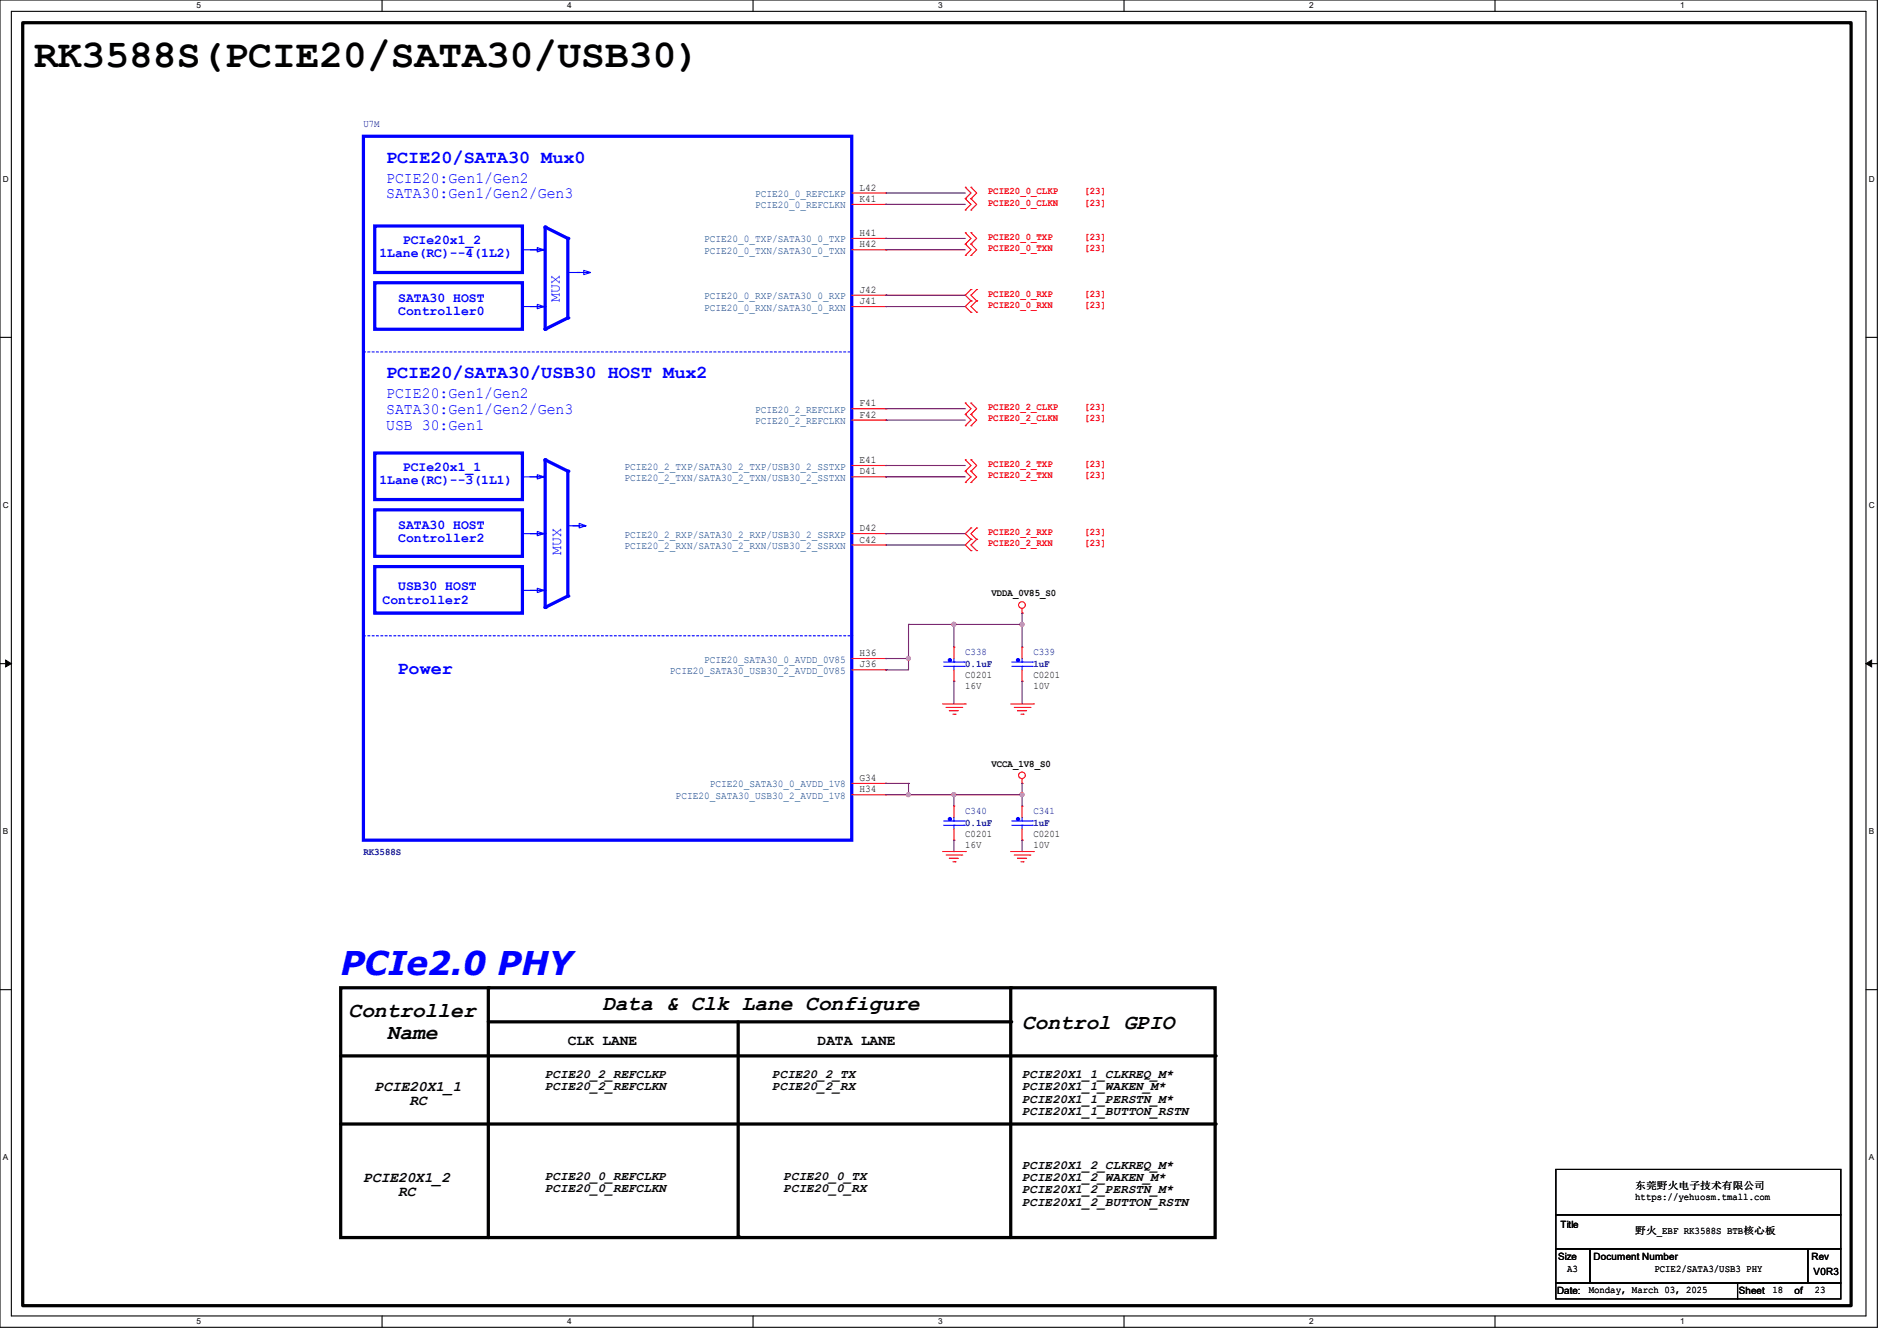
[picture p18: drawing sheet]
<svg xmlns="http://www.w3.org/2000/svg" width="297mm" height="210mm" viewBox="0 0 297 210" stroke-linecap="round" stroke-linejoin="round" font-family="sans-serif">
<defs><g id="words">
<text font-size="6.2" x="5.3" y="10.5">RK3588S(PCIE20/SATA30/USB30)</text>
<text font-size="5.1" fill="#00f" x="53.3" y="152.7">PCIe2.0 PHY</text>
<g font-size="3.3">
<text x="54.6" y="159.3">Controller</text>
<text x="94.2" y="158.2">Data &amp; Clk Lane Configure</text>
<text x="160" y="161.1">Control GPIO</text>
<text x="60.6" y="162.6">Name</text>
</g>
<g font-size="2.8" fill="#00f">
<text x="60.5" y="25.5">PCIE20/SATA30 Mux0</text>
<text x="60.5" y="59.3">PCIE20/SATA30/USB30 HOST Mux2</text>
<text x="62.2" y="105.5">Power</text>
</g>
<g font-size="2.5" fill="#00f">
<text x="60.5" y="28.6">PCIE20:Gen1/Gen2</text>
<text x="60.5" y="31.1">SATA30:Gen1/Gen2/Gen3</text>
<text x="60.5" y="62.4">PCIE20:Gen1/Gen2</text>
<text x="60.5" y="64.9">SATA30:Gen1/Gen2/Gen3</text>
<text x="60.5" y="67.3">USB 30:Gen1</text>
</g>
<g font-size="2.3" fill="#00f">
<text x="87.6" y="47.3" transform="rotate(-90 87.6 47.3)">MUX</text>
<text x="87.8" y="87" transform="rotate(-90 87.8 87)">MUX</text>
</g>
<g font-size="2.3">
<text x="88.9" y="163.7">CLK LANE</text>
<text x="128" y="163.7">DATA LANE</text>
<text x="58.7" y="170.8">PCIE20X1_1</text>
<text x="64.1" y="173.1">RC</text>
<text x="56.9" y="185">PCIE20X1_2</text>
<text x="62.3" y="187.3">RC</text>
</g>
<g font-size="2.1" fill="#00f">
<text x="59.4" y="40.3">1Lane(RC)--4(1L2)</text>
<text x="63.1" y="38.2">PCIe20x1_2</text>
<text x="62.4" y="47.2">SATA30 HOST</text>
<text x="62.4" y="49.4">Controller0</text>
<text x="59.4" y="75.9">1Lane(RC)--3(1L1)</text>
<text x="63.1" y="73.7">PCIe20x1_1</text>
<text x="62.4" y="82.8">SATA30 HOST</text>
<text x="62.4" y="84.9">Controller2</text>
<text x="59.9" y="94.5">Controller2</text>
<text x="62.4" y="92.4">USB30 HOST</text>
</g>
<g font-size="1.9">
<text x="85.3" y="168.8">PCIE20_2_REFCLKP</text>
<text x="85.3" y="170.7">PCIE20_2_REFCLKN</text>
<text x="120.9" y="168.8">PCIE20_2_TX</text>
<text x="120.9" y="170.7">PCIE20_2_RX</text>
<text x="160" y="168.8">PCIE20X1_1_CLKREQ_M*</text>
<text x="160" y="170.7">PCIE20X1_1_WAKEN_M*</text>
<text x="160" y="172.7">PCIE20X1_1_PERSTN_M*</text>
<text x="160" y="174.6">PCIE20X1_1_BUTTON_RSTN</text>
<text x="85.3" y="184.8">PCIE20_0_REFCLKP</text>
<text x="122.7" y="184.8">PCIE20_0_TX</text>
<text x="160" y="183">PCIE20X1_2_CLKREQ_M*</text>
<text x="160" y="185">PCIE20X1_2_WAKEN_M*</text>
<text x="85.3" y="186.7">PCIE20_0_REFCLKN</text>
<text x="122.7" y="186.7">PCIE20_0_RX</text>
<text x="160" y="186.9">PCIE20X1_2_PERSTN_M*</text>
<text x="160" y="188.8">PCIE20X1_2_BUTTON_RSTN</text>
</g>
<g font-size="1.6" fill="#000080">
<text x="56.9" y="19.9">U7M</text>
<text x="151.1" y="102.6">C338</text>
<text x="151.1" y="104.4">0.1uF</text>
<text x="161.8" y="102.6">C339</text>
<text x="161.8" y="104.4">1uF</text>
<text x="151.1" y="127.5">C340</text>
<text x="151.1" y="129.3">0.1uF</text>
<text x="161.8" y="127.5">C341</text>
<text x="161.8" y="129.3">1uF</text>
<text x="56.9" y="133.9">RK3588S</text>
</g>
<g font-size="1.6">
<text x="134.6" y="29.8">L42</text>
<text x="134.6" y="31.6">K41</text>
<text x="134.6" y="37">H41</text>
<text x="134.6" y="38.7">H42</text>
<text x="134.6" y="45.8">J42</text>
<text x="134.6" y="47.6">J41</text>
<text x="134.6" y="63.6">F41</text>
<text x="134.6" y="65.4">F42</text>
<text x="134.6" y="72.5">E41</text>
<text x="134.6" y="74.3">D41</text>
<text x="134.6" y="83.2">D42</text>
<text x="134.6" y="85">C42</text>
<text x="155.2" y="93.4">VDDA_0V85_S0</text>
<text x="134.6" y="102.7">H36</text>
<text x="134.6" y="104.5">J36</text>
<text x="151.1" y="106.1">C0201</text>
<text x="151.1" y="107.9">16V</text>
<text x="161.8" y="106.1">C0201</text>
<text x="161.8" y="107.9">10V</text>
<text x="134.6" y="122.3">G34</text>
<text x="134.6" y="124.1">H34</text>
<text x="155.2" y="120.1">VCCA_1V8_S0</text>
<text x="151.1" y="131">C0201</text>
<text x="161.8" y="131">C0201</text>
<text x="151.1" y="132.8">16V</text>
<text x="161.8" y="132.8">10V</text>
<text x="256" y="187.9">https://yehuosm.tmall.com</text>
<text x="256" y="186.1">东莞野火电子技术有限公司</text>
<text x="243.9" y="197.4">Size</text>
<text x="244.3" y="192.2">Title</text>
<text x="249.5" y="197.4">Document Number</text>
<text x="256" y="193.3">野火_EBF RK3588S BTB核心板</text>
<text x="283.6" y="197.4">Rev</text>
<text x="243.8" y="202.7">Date:</text>
<text x="245.3" y="199.1">A3</text>
<text x="248.7" y="202.5">Monday, March 03, 2025</text>
<text x="259" y="199.1">PCIE2/SATA3/USB3 PHY</text>
<text x="272.2" y="202.7">Sheet</text>
<text x="277.5" y="202.5">18</text>
<text x="280.9" y="202.7">of</text>
<text x="283.9" y="199.7">V0R3</text>
<text x="284.1" y="202.5">23</text>
</g>
<g font-size="1.6" fill="#004080">
<text x="118.2" y="30.9">PCIE20_0_REFCLKP</text>
<text x="118.2" y="32.6">PCIE20_0_REFCLKN</text>
<text x="110.2" y="38">PCIE20_0_TXP/SATA30_0_TXP</text>
<text x="110.2" y="39.8">PCIE20_0_TXN/SATA30_0_TXN</text>
<text x="110.2" y="46.9">PCIE20_0_RXP/SATA30_0_RXP</text>
<text x="110.2" y="48.6">PCIE20_0_RXN/SATA30_0_RXN</text>
<text x="118.2" y="64.6">PCIE20_2_REFCLKP</text>
<text x="118.2" y="66.4">PCIE20_2_REFCLKN</text>
<text x="97.8" y="73.5">PCIE20_2_TXP/SATA30_2_TXP/USB30_2_SSTXP</text>
<text x="97.8" y="75.3">PCIE20_2_TXN/SATA30_2_TXN/USB30_2_SSTXN</text>
<text x="97.8" y="84.2">PCIE20_2_RXP/SATA30_2_RXP/USB30_2_SSRXP</text>
<text x="97.8" y="86">PCIE20_2_RXN/SATA30_2_RXN/USB30_2_SSRXN</text>
<text x="104.9" y="105.5">PCIE20_SATA30_USB30_2_AVDD_0V85</text>
<text x="110.2" y="103.8">PCIE20_SATA30_0_AVDD_0V85</text>
<text x="105.8" y="125.1">PCIE20_SATA30_USB30_2_AVDD_1V8</text>
<text x="111.1" y="123.3">PCIE20_SATA30_0_AVDD_1V8</text>
</g>
<g font-size="1.6" fill="#f00">
<text x="154.7" y="30.4">PCIE20_0_CLKP</text>
<text x="154.7" y="32.2">PCIE20_0_CLKN</text>
<text x="169.8" y="30.4">[23]</text>
<text x="169.8" y="32.2">[23]</text>
<text x="154.7" y="37.5">PCIE20_0_TXP</text>
<text x="154.7" y="39.3">PCIE20_0_TXN</text>
<text x="169.8" y="37.5">[23]</text>
<text x="169.8" y="39.3">[23]</text>
<text x="154.7" y="46.4">PCIE20_0_RXP</text>
<text x="169.8" y="46.4">[23]</text>
<text x="154.7" y="48.2">PCIE20_0_RXN</text>
<text x="169.8" y="48.2">[23]</text>
<text x="154.7" y="64.2">PCIE20_2_CLKP</text>
<text x="154.7" y="66">PCIE20_2_CLKN</text>
<text x="169.8" y="64.2">[23]</text>
<text x="169.8" y="66">[23]</text>
<text x="154.7" y="73.1">PCIE20_2_TXP</text>
<text x="154.7" y="74.9">PCIE20_2_TXN</text>
<text x="169.8" y="73.1">[23]</text>
<text x="169.8" y="74.9">[23]</text>
<text x="154.7" y="83.8">PCIE20_2_RXP</text>
<text x="169.8" y="83.8">[23]</text>
<text x="154.7" y="85.6">PCIE20_2_RXN</text>
<text x="169.8" y="85.6">[23]</text>
</g>
<g font-size="1.3">
<text x="30.8" y="1.3">5</text>
<text x="88.8" y="1.3">4</text>
<text x="146.9" y="1.3">3</text>
<text x="205" y="1.3">2</text>
<text x="263.1" y="1.3">1</text>
<text x=".5" y="28.4">D</text>
<text x="292.6" y="28.4">D</text>
<text x=".5" y="79.5">C</text>
<text x="292.6" y="79.5">C</text>
<text x=".5" y="130.6">B</text>
<text x="292.6" y="130.6">B</text>
<text x=".5" y="181.7">A</text>
<text x="292.6" y="181.7">A</text>
<text x="30.8" y="207.4">5</text>
<text x="88.8" y="207.4">4</text>
<text x="146.9" y="207.4">3</text>
<text x="205" y="207.4">2</text>
<text x="263.1" y="207.4">1</text>
</g>
</g></defs>
<path d="M0 0h293.9v207.9h-293.9zM1.8 1.8h290.3v204.3h-290.3z" fill="none" stroke="#000" stroke-width=".17"/>
<g fill="#fff">
<path d="M30.8 .2h.7v1.4h-.7z"/>
<path d="M30.8 206.2h.7v1.4h-.7z"/>
</g>
<path d="M59.8 0v1.8M59.8 206.1v1.8" fill="none" stroke="#000" stroke-width=".17"/>
<g fill="#fff">
<path d="M88.8 .2h.7v1.4h-.7z"/>
<path d="M88.8 206.2h.7v1.4h-.7z"/>
</g>
<path d="M117.9 0v1.8M117.9 206.1v1.8" fill="none" stroke="#000" stroke-width=".17"/>
<g fill="#fff">
<path d="M146.9 .2h.7v1.4h-.7z"/>
<path d="M146.9 206.2h.7v1.4h-.7z"/>
</g>
<path d="M176 0v1.8M176 206.1v1.8" fill="none" stroke="#000" stroke-width=".17"/>
<g fill="#fff">
<path d="M205 .2h.7v1.4h-.7z"/>
<path d="M205 206.2h.7v1.4h-.7z"/>
</g>
<path d="M234.1 0v1.8M234.1 206.1v1.8" fill="none" stroke="#000" stroke-width=".17"/>
<g fill="#fff">
<path d="M263.1 .2h.6v1.4h-.6z"/>
<path d="M263.1 206.2h.6v1.4h-.6z"/>
<path d="M.5 27.3h.9v1.4h-.9z"/>
<path d="M292.6 27.3h.9v1.4h-.9z"/>
<path d="M.5 78.4h.9v1.4h-.9z"/>
<path d="M292.6 78.4h.9v1.4h-.9z"/>
</g>
<path d="M0 52.8h1.8M292.1 52.8h1.8" fill="none" stroke="#000" stroke-width=".17"/>
<g fill="#fff">
<path d="M.5 129.5h.8v1.4h-.8z"/>
<path d="M292.6 129.5h.8v1.4h-.8z"/>
</g>
<path d="M0 103.9h1.8M292.1 103.9h1.8" fill="none" stroke="#000" stroke-width=".17"/>
<path d="M.9 103.4l.9 .5-.9 .5zM292.1 103.9l.9-.5v1z" fill="#000" stroke="#000" stroke-width=".16"/>
<g fill="#fff">
<path d="M.5 180.5h.8v1.4h-.8z"/>
<path d="M292.6 180.5h.8v1.4h-.8z"/>
</g>
<path d="M0 155h1.8M292.1 155h1.8M243.6 183.1h44.6v7.1h-44.6zM243.6 190.2h44.6v5.4h-44.6zM243.6 195.6h5.3v5.3h-5.3zM248.9 195.6h34.1v5.3h-34.1zM283 195.6h5.2v5.3h-5.2zM243.6 200.9h28.4v2.5h-28.4zM272 200.9h16.2v2.5h-16.2z" fill="none" stroke="#000" stroke-width=".17"/>
<path d="M3.6 3.6h286.2v200.9h-286.2zM53.3 154.7h136.9v39.1h-136.9zM76.5 154.7v39.1M158.2 154.7v39.1M53.3 165.4h136.9M53.3 176h136.9M76.5 160h81.7M115.6 160v33.6" fill="none" stroke="#000" stroke-width=".51"/>
<g fill="#000">
<circle cx="76.5" cy="154.7" r=".25"/>
<circle cx="158.2" cy="154.7" r=".25"/>
<circle cx="158.2" cy="160" r=".25"/>
<circle cx="190.2" cy="165.4" r=".25"/>
<circle cx="190.2" cy="176" r=".25"/>
<circle cx="115.6" cy="193.6" r=".25"/>
</g>
<g fill="none" stroke="#f00" stroke-width=".17">
<path d="M151.1 31.1h.1M151.1 29.3h.1M151.1 32.9h.1M151.1 38.2h.1M151.1 36.4h.1M151.1 29.3l.9 .9-.9 .9M151.1 31.1l.9 .9-.9 .9M151.1 36.4l.9 .9-.9 .9M151.1 38.2l.9 .9-.9 .9M152 31.1h.1M152 29.3h.1M152 32.9h.1"/>
<path d="M152 38.2h.1M152 36.4h.1M152 29.3l.9 .9-.9 .9M152 31.1l.9 .9-.9 .9M152 36.4l.9 .9-.9 .9M152 38.2l.9 .9-.9 .9M151.1 40h.1M152 40h.1M152 45.3h.1M152 47.1h.1M152 48.9h.1M152 45.3l-.9 .9 .9 .9"/>
<path d="M152 47.1l-.9 .9 .9 .9M152.9 47.1h.1M152.9 45.3h.1M152.9 48.9h.1M152.9 45.3l-.9 .9 .9 .9M152.9 47.1l-.9 .9 .9 .9M151.1 73.8h.1M151.1 72h.1M151.1 75.6h.1M151.1 64.9h.1M151.1 63.1h.1M151.1 66.7h.1"/>
<path d="M151.1 72l.9 .9-.9 .9M151.1 73.8l.9 .9-.9 .9M151.1 63.1l.9 .9-.9 .9M151.1 64.9l.9 .9-.9 .9M152 73.8h.1M152 72h.1M152 75.6h.1M152 64.9h.1M152 63.1h.1M152 66.7h.1M152 72l.9 .9-.9 .9M152 73.8l.9 .9-.9 .9"/>
<path d="M152 63.1l.9 .9-.9 .9M152 64.9l.9 .9-.9 .9M152 82.7h.1M152 84.5h.1M152 86.2h.1M152 82.7l-.9 .9 .9 .9M152 84.5l-.9 .8 .9 .9M152.9 84.5h.1M152.9 82.7h.1M152.9 86.2h.1M152.9 82.7l-.9 .9 .9 .9M152.9 84.5l-.9 .8 .9 .9"/>
<path d="M160 96h.1M160 95.3v.7M147.6 110.2h3.5M148.1 110.8h2.5M148.6 111.3h.1M148.6 111.3h1.5M149.2 111.8h.3M149.4 101.3h.1M149.4 106.7h.1M149.4 101.3v1.8M149.4 104.9v1.8M149.5 111.8h.1"/>
<path d="M150.6 110.8h.1M151.1 110.2h.1M158.2 110.2h3.6M158.8 110.8h2.4M159.3 111.3h.1M159.3 111.3h1.4M159.9 111.8h.3M160.2 111.8h.1M161.2 110.8h.1M161.8 110.2h.1M147.6 133.3h3.5M148.1 133.9h2.5"/>
<path d="M148.6 134.4h.1M148.6 134.4h1.5M149.2 135h.3M149.4 126.2h.1M149.4 131.6h.1M149.4 126.2v1.8M149.4 129.8v1.8M149.5 135h.1M150.6 133.9h.1M151.1 133.3h.1M158.2 133.3h3.6M158.8 133.9h2.4"/>
<path d="M159.3 134.4h.1M159.3 134.4h1.4M159.9 135h.3M160 122.7h.1M160 126.2h.1M160 131.6h.1M160 122v.7M160 126.2v1.8M160 129.8v1.8M160.2 135h.1M161.2 133.9h.1M161.8 133.3h.1"/>
<circle cx="160" cy="94.7" r=".52"/>
<circle cx="160" cy="121.4" r=".52"/>
</g>
<g fill="none" stroke="#00f" stroke-width=".17">
<path d="M89.1 42.7h.1M89.1 42.7h1.7M147.7 104.4h3.3M147.7 103.7h3.3M149.4 104.4h.1M149.4 103.7h.1M149.4 103.1v.6M149.4 104.4v.5M151 104.4h.1M151 103.7h.1M147.7 129.2h3.3M147.7 128.6h3.3"/>
<path d="M149.4 129.2h.1M149.4 128.6h.1M149.4 128v.6M149.4 129.2v.6M151 129.2h.1M151 128.6h.1M158.4 129.2h3.2M158.4 128.6h3.2M160 129.2h.1M160 128.6h.1M160 128v.6M160 129.2v.6"/>
<path d="M161.6 129.2h.1M161.6 128.6h.1"/>
</g>
<g fill="#00f" stroke="#00f" stroke-width=".17">
<circle cx="159.4" cy="128.3" r=".25"/>
<circle cx="148.7" cy="128.3" r=".25"/>
<circle cx="148.7" cy="103.4" r=".25"/>
</g>
<path d="M56.9 21.3h76.4v110.3h-76.4zM58.7 35.4h23.1v7.3h-23.1zM88.9 37.3v12.5" fill="none" stroke="#00f" stroke-width=".51"/>
<path d="M56.9 55.1h76.4M133.3 55.1h.1" fill="none" stroke="#00f" stroke-width=".17" stroke-dasharray=".3 .3"/>
<circle cx="88.9" cy="37.3" r=".25" fill="#00f"/>
<path d="M81.8 39.1h3.5M85.3 39.1h.1M81.8 48h3.5M83 48h2.2l-1.1 .3v-.6l1.1 .3M85.3 48h.1" fill="none" stroke="#00f" stroke-width=".17"/>
<path d="M88.9 49.8l-3.6 1.8" fill="none" stroke="#00f" stroke-width=".51"/>
<circle cx="88.9" cy="49.8" r=".25" fill="#00f"/>
<path d="M85.3 35.6l3.6 1.7" fill="none" stroke="#00f" stroke-width=".51"/>
<circle cx="85.3" cy="35.6" r=".25" fill="#00f"/>
<path d="M85.3 35.6v16" fill="none" stroke="#00f" stroke-width=".51"/>
<circle cx="85.3" cy="51.6" r=".25" fill="#00f"/>
<path d="M83 39.1h2.2l-1.1 .4v-.7l1.1 .3M90.3 42.7h2.2l-1.1 .3v-.7l1.1 .4M83 74.7h2.2l-1.1 .3v-.7l1.1 .4M81.8 92.5h3.5M83 83.6h2.2l-1.1 .3v-.7l1.1 .4M85.3 92.5h.1M89.6 82.3h2.1l-1 .4v-.7l1 .3" fill="none" stroke="#00f" stroke-width=".17"/>
<path d="M58.7 44.3h23.1v7.3h-23.1zM58.7 71h23.1v7.2h-23.1zM58.7 79.8h23.1v7.3h-23.1zM85.3 72v23.1M58.7 88.7h23.1v7.3h-23.1z" fill="none" stroke="#00f" stroke-width=".51"/>
<circle cx="85.3" cy="95.1" r=".25" fill="#00f"/>
<path d="M88.9 93.3l-3.6 1.8" fill="none" stroke="#00f" stroke-width=".51"/>
<circle cx="88.9" cy="93.3" r=".25" fill="#00f"/>
<path d="M83 92.5h2.2l-1.1 .3v-.7l1.1 .4" fill="none" stroke="#00f" stroke-width=".17"/>
<path d="M88.9 73.8v19.5" fill="none" stroke="#00f" stroke-width=".51"/>
<circle cx="88.9" cy="73.8" r=".25" fill="#00f"/>
<path d="M88.9 82.3h.1M88.9 82.3h1.8" fill="none" stroke="#00f" stroke-width=".17"/>
<path d="M85.3 72l3.6 1.8" fill="none" stroke="#00f" stroke-width=".51"/>
<circle cx="85.3" cy="72" r=".25" fill="#00f"/>
<path d="M81.8 74.7h3.5M85.3 74.7h.1M81.8 83.6h3.5M85.3 83.6h.1M158.4 104.4h3.2M158.4 103.7h3.2M160 104.4h.1M160 103.7h.1M160 103.1v.6M160 104.4v.5M161.6 104.4h.1M161.6 103.7h.1" fill="none" stroke="#00f" stroke-width=".17"/>
<path d="M56.9 99.6h76.4M133.3 99.6h.1" fill="none" stroke="#00f" stroke-width=".17" stroke-dasharray=".3 .3"/>
<g fill="none" stroke="#f00" stroke-width=".17">
<path d="M133.3 30.2h5.4M133.3 32h5.4M133.3 37.3h5.4M133.3 39.1h5.4M138.7 30.2h.1M138.7 32h.1M138.7 37.3h.1M138.7 39.1h.1M133.3 46.2h5.4M133.3 48h5.4M138.7 46.2h.1M138.7 48h.1"/>
<path d="M133.3 64h5.4M133.3 65.8h5.4M133.3 72.9h5.4M133.3 74.7h5.4M138.7 64h.1M138.7 65.8h.1M138.7 72.9h.1M138.7 74.7h.1M133.3 83.6h5.4M133.3 85.3h5.4M138.7 83.6h.1M138.7 85.3h.1"/>
<path d="M133.3 103.1h5.4M133.3 104.9h5.4M138.7 103.1h.1M138.7 104.9h.1M160 101.3h.1M160 106.7h.1M160 101.3v1.8M160 104.9v1.8M133.3 122.7h5.4M133.3 124.5h5.4M138.7 122.7h.1M138.7 124.5h.1"/>
</g>
<circle cx="159.4" cy="103.4" r=".25" fill="#00f" stroke="#00f" stroke-width=".17"/>
<g fill="none" stroke="#800040" stroke-width=".17">
<path d="M138.7 30.2h.1M138.7 32h.1M138.7 39.1h.1M138.7 37.3h.1M138.7 30.2h12.4M138.7 32h12.4M138.7 39.1h12.4M138.7 37.3h12.4M138.7 46.2h.1M138.7 48h.1M138.7 46.2h12.4M138.7 48h12.4"/>
<path d="M138.7 72.9h.1M138.7 74.7h.1M138.7 64h.1M138.7 65.8h.1M138.7 72.9h12.4M138.7 74.7h12.4M138.7 64h12.4M138.7 65.8h12.4M138.7 83.6h.1M138.7 85.3h.1M138.7 83.6h12.4M138.7 85.3h12.4"/>
<path d="M142.2 97.8h.1M142.2 97.8v7.1h-3.5M142.2 97.8h17.8M149.4 97.8h.1M149.4 97.8v3.5M160 97.8h.1M160 96h.1M160 96v5.3M138.7 104.9h.1M138.7 103.1h.1M138.7 103.1h3.5M142.2 103.1h.1"/>
<path d="M149.4 106.7h.1M149.4 106.7v3.5M160 106.7h.1M160 106.7v3.5M138.7 122.7h.1M138.7 124.5h.1M138.7 122.7h3.5M138.7 124.5h21.3M142.2 122.7h.1M142.2 124.5h.1M142.2 122.7v1.8M149.4 124.5h.1"/>
<path d="M149.4 131.6h.1M149.4 124.5v1.7M149.4 131.6v1.7M160 124.5h.1M160 122.7h.1M160 131.6h.1M160 122.7v3.5M160 131.6v1.7"/>
</g>
<g fill="#f0f" stroke="#f0f" stroke-width=".17">
<circle cx="160" cy="124.4" r=".32"/>
<circle cx="149.3" cy="124.4" r=".32"/>
<circle cx="142.2" cy="124.4" r=".32"/>
<circle cx="142.2" cy="103.1" r=".32"/>
<circle cx="160" cy="97.8" r=".32"/>
<circle cx="149.3" cy="97.8" r=".32"/>
</g>
<use href="#words"/>
</svg>
